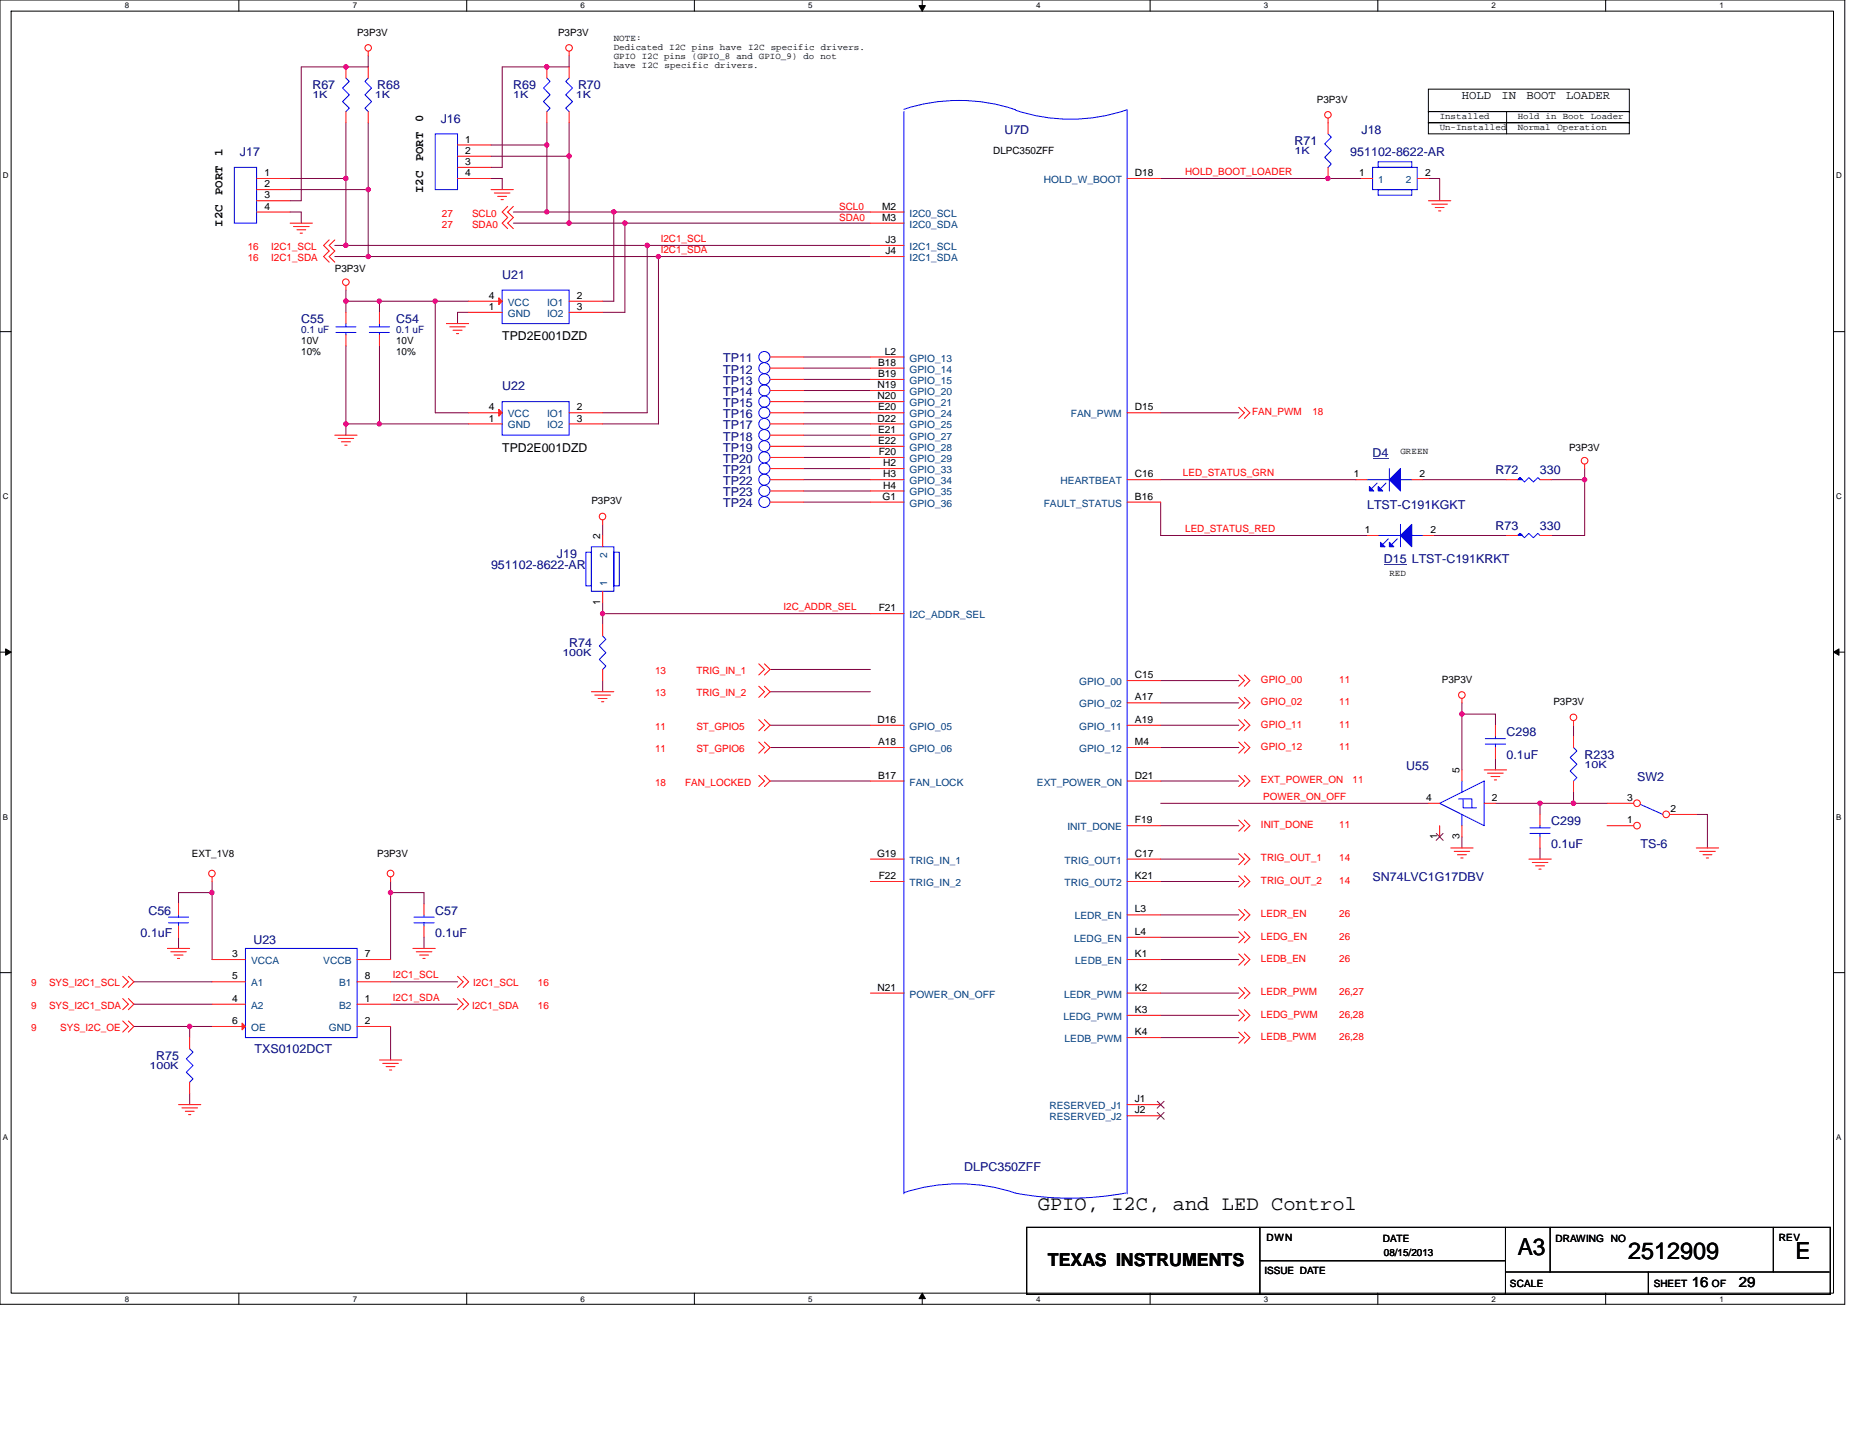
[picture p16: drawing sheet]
<svg xmlns="http://www.w3.org/2000/svg" width="279mm" height="216mm" viewBox="0 0 279 216" stroke-linecap="round" stroke-linejoin="round" font-family="sans-serif">
<defs><g id="words">
<g font-size="3.5">
<text x="228" y="188.6">A3</text>
<text x="244.6" y="189.2">2512909</text>
<text x="269.7" y="189.2">E</text>
</g>
<text font-size="3.1" x="155.9" y="181.8">GPIO, I2C, and LED Control</text>
<text font-size="2.7" x="157.4" y="190.2">TEXAS INSTRUMENTS</text>
<g font-size="2.2">
<text x="254.1" y="193.4">16</text>
<text x="261.2" y="193.4">29</text>
</g>
<g font-size="1.8" fill="#000080">
<text x="46.9" y="13.4">R67</text>
<text x="56.7" y="13.4">R68</text>
<text x="77.1" y="13.4">R69</text>
<text x="86.8" y="13.4">R70</text>
<text x="36" y="23.4">J17</text>
<text x="66.2" y="18.4">J16</text>
<text x="150.9" y="20.1">U7D</text>
<text x="194.5" y="21.8">R71</text>
<text x="202.8" y="23.4">951102-8622-AR</text>
<text x="204.5" y="20.1">J18</text>
<text x="75.4" y="41.9">U21</text>
<text x="45.3" y="48.6">C55</text>
<text x="59.5" y="48.6">C54</text>
<text x="75.4" y="58.7">U22</text>
<text x="108.6" y="54.5">TP11</text>
<text x="108.6" y="57.8">TP13</text>
<text x="108.6" y="59.5">TP14</text>
<text x="108.6" y="56.1">TP12</text>
<text x="108.6" y="62.8">TP16</text>
<text x="108.6" y="64.5">TP17</text>
<text x="108.6" y="61.2">TP15</text>
<text x="108.6" y="69.5">TP20</text>
<text x="108.6" y="67.9">TP19</text>
<text x="108.6" y="66.2">TP18</text>
<text x="108.6" y="71.2">TP21</text>
<text x="206.2" y="68.7">D4</text>
<text x="224.6" y="71.2">R72</text>
<text x="231.3" y="71.2">330</text>
<text x="108.6" y="72.9">TP22</text>
<text x="108.6" y="76.2">TP24</text>
<text x="108.6" y="74.6">TP23</text>
<text x="205.4" y="76.4">LTST-C191KGKT</text>
<text x="83.7" y="83.8">J19</text>
<text x="224.6" y="79.6">R73</text>
<text x="231.3" y="79.6">330</text>
<text x="73.8" y="85.5">951102-8622-AR</text>
<text x="207.9" y="84.6">D15 LTST-C191KRKT</text>
<text x="85.5" y="97.2">R74</text>
<text x="226.3" y="110.6">C298</text>
<text x="226.3" y="114">0.1uF</text>
<text x="238" y="114">R233</text>
<text x="211.2" y="115.6">U55</text>
<text x="245.9" y="117.3">SW2</text>
<text x="233" y="124">C299</text>
<text x="233" y="127.4">0.1uF</text>
<text x="246.4" y="127.4">TS-6</text>
<text x="22.3" y="137.4">C56</text>
<text x="65.4" y="137.4">C57</text>
<text x="206.2" y="132.4">SN74LVC1G17DBV</text>
<text x="21.1" y="140.8">0.1uF</text>
<text x="38.1" y="141.8">U23</text>
<text x="65.4" y="140.8">0.1uF</text>
<text x="23.5" y="159.2">R75</text>
<text x="38.2" y="158.2">TXS0102DCT</text>
<text x="144.8" y="176">DLPC350ZFF</text>
</g>
<g font-size="1.8">
<text x="219.6" y="14.9">HOLD</text>
<text x="225.6" y="14.9">IN</text>
<text x="229.3" y="14.9">BOOT</text>
<text x="235.3" y="14.9">LOADER</text>
<text x="33.4" y="23.4" transform="rotate(-90 33.4 23.4)">1</text>
<text x="63.6" y="18.4" transform="rotate(-90 63.6 18.4)">0</text>
<text x="33.4" y="29.3" transform="rotate(-90 33.4 29.3)">PORT</text>
<text x="63.6" y="29" transform="rotate(-90 63.6 29)">I2C</text>
<text x="63.6" y="24.2" transform="rotate(-90 63.6 24.2)">PORT</text>
<text x="33.4" y="34" transform="rotate(-90 33.4 34)">I2C</text>
<text x="75.4" y="51.1">TPD2E001DZD</text>
<text x="75.4" y="67.9">TPD2E001DZD</text>
</g>
<g font-size="1.5">
<text x="53.6" y="5.4">P3P3V</text>
<text x="83.8" y="5.4">P3P3V</text>
<text x="197.8" y="15.4">P3P3V</text>
<text x="69.9" y="21.4">1</text>
<text x="69.9" y="23.1">2</text>
<text x="149.2" y="23.1">DLPC350ZFF</text>
<text x="39.7" y="26.5">1</text>
<text x="39.7" y="28.1">2</text>
<text x="39.7" y="29.8">3</text>
<text x="69.9" y="24.8">3</text>
<text x="69.9" y="26.5">4</text>
<text x="170.5" y="26.5">D18</text>
<text x="204.2" y="26.5">1</text>
<text x="214.1" y="26.5">2</text>
<text x="39.7" y="31.5">4</text>
<text x="132.5" y="33.2">M3</text>
<text x="132.5" y="31.5">M2</text>
<text x="50.3" y="40.9">P3P3V</text>
<text x="133" y="36.5">J3</text>
<text x="133" y="38.2">J4</text>
<text x="73.4" y="46.6">1</text>
<text x="73.4" y="44.9">4</text>
<text x="86.7" y="44.9">2</text>
<text x="86.7" y="46.6">3</text>
<text x="45.3" y="51.6">10V</text>
<text x="45.3" y="53.3">10%</text>
<text x="59.5" y="51.6">10V</text>
<text x="59.5" y="53.3">10%</text>
<text x="132.9" y="53.3">L2</text>
<text x="131.8" y="58.3">N19</text>
<text x="131.8" y="60">N20</text>
<text x="131.9" y="56.6">B19</text>
<text x="131.9" y="54.9">B18</text>
<text x="73.4" y="63.3">1</text>
<text x="73.4" y="61.7">4</text>
<text x="86.7" y="61.7">2</text>
<text x="86.7" y="63.3">3</text>
<text x="131.8" y="63.3">D22</text>
<text x="131.9" y="61.7">E20</text>
<text x="131.9" y="65">E21</text>
<text x="170.5" y="61.7">D15</text>
<text x="131.9" y="66.7">E22</text>
<text x="132" y="68.4">F20</text>
<text x="132.7" y="70">H2</text>
<text x="132.7" y="71.7">H3</text>
<text x="170.5" y="71.7">C16</text>
<text x="203.3" y="71.7">1</text>
<text x="213.2" y="71.7">2</text>
<text x="235.7" y="67.7">P3P3V</text>
<text x="88.8" y="75.8">P3P3V</text>
<text x="132.6" y="75.1">G1</text>
<text x="132.7" y="73.4">H4</text>
<text x="170.5" y="75.1">B16</text>
<text x="90.2" y="81" transform="rotate(-90 90.2 81)">2</text>
<text x="205" y="80.1">1</text>
<text x="214.9" y="80.1">2</text>
<text x="90.2" y="90.8" transform="rotate(-90 90.2 90.8)">1</text>
<text x="132" y="91.8">F21</text>
<text x="170.5" y="101.9">C15</text>
<text x="170.5" y="105.2">A17</text>
<text x="216.6" y="102.6">P3P3V</text>
<text x="233.3" y="106">P3P3V</text>
<text x="131.8" y="108.6">D16</text>
<text x="131.9" y="112">A18</text>
<text x="170.5" y="108.6">A19</text>
<text x="170.5" y="112">M4</text>
<text x="131.9" y="117">B17</text>
<text x="170.5" y="117">D21</text>
<text x="219.2" y="116.2" transform="rotate(-90 219.2 116.2)">5</text>
<text x="170.5" y="123.7">F19</text>
<text x="214.2" y="120.3">4</text>
<text x="224.1" y="120.3">2</text>
<text x="244.4" y="120.3">3</text>
<text x="244.4" y="123.7">1</text>
<text x="251" y="122">2</text>
<text x="28.8" y="128.8">EXT_1V8</text>
<text x="56.7" y="128.8">P3P3V</text>
<text x="131.7" y="128.7">G19</text>
<text x="170.5" y="128.7">C17</text>
<text x="215.9" y="126.1" transform="rotate(-90 215.9 126.1)">1</text>
<text x="219.2" y="126.1" transform="rotate(-90 219.2 126.1)">3</text>
<text x="132" y="132.1">F22</text>
<text x="170.5" y="132.1">K21</text>
<text x="170.5" y="137.1">L3</text>
<text x="34.9" y="143.8">3</text>
<text x="54.8" y="143.8">7</text>
<text x="170.5" y="143.8">K1</text>
<text x="170.5" y="140.5">L4</text>
<text x="34.9" y="147.2">5</text>
<text x="54.8" y="147.2">8</text>
<text x="131.8" y="148.8">N21</text>
<text x="170.5" y="148.8">K2</text>
<text x="34.9" y="150.5">4</text>
<text x="34.9" y="153.9">6</text>
<text x="54.8" y="153.9">2</text>
<text x="54.8" y="150.5">1</text>
<text x="170.5" y="155.5">K4</text>
<text x="170.5" y="152.2">K3</text>
<text x="170.5" y="167.3">J2</text>
<text x="170.5" y="165.6">J1</text>
<text x="189.9" y="191.5">ISSUE DATE</text>
<text x="190.3" y="186.4">DWN</text>
<text x="207.7" y="186.6">DATE</text>
<text x="207.9" y="188.8">08/15/2013</text>
<text x="233.7" y="186.6">DRAWING</text>
<text x="242" y="186.6">NO</text>
<text x="267.2" y="186.4">REV</text>
<text x="226.8" y="193.3">SCALE</text>
<text x="248.4" y="193.3">SHEET</text>
<text x="257.2" y="193.3">OF</text>
</g>
<g font-size="1.5" fill="#000080">
<text x="46.9" y="14.8">1K</text>
<text x="56.3" y="14.8">1K</text>
<text x="77.1" y="14.8">1K</text>
<text x="86.5" y="14.8">1K</text>
<text x="194.5" y="23.1">1K</text>
<text x="45.3" y="50">0.1 uF</text>
<text x="59.5" y="50">0.1 uF</text>
<text x="84.5" y="98.6">100K</text>
<text x="238" y="115.3">10K</text>
<text x="22.5" y="160.6">100K</text>
</g>
<g font-size="1.5" fill="#004080">
<text x="156.8" y="27.5">HOLD_W_BOOT</text>
<text x="207" y="27.5">1</text>
<text x="211.2" y="27.5">2</text>
<text x="136.6" y="34.2">I2C0_SDA</text>
<text x="136.6" y="32.5">I2C0_SCL</text>
<text x="136.6" y="37.5">I2C1_SCL</text>
<text x="136.6" y="39.2">I2C1_SDA</text>
<text x="76.3" y="47.6">GND</text>
<text x="76.3" y="45.9">VCC</text>
<text x="82.2" y="45.9">IO1</text>
<text x="82.2" y="47.6">IO2</text>
<text x="136.6" y="57.7">GPIO_15</text>
<text x="136.6" y="54.3">GPIO_13</text>
<text x="136.6" y="59.4">GPIO_20</text>
<text x="136.6" y="56">GPIO_14</text>
<text x="76.3" y="64.4">GND</text>
<text x="76.3" y="62.7">VCC</text>
<text x="82.2" y="62.7">IO1</text>
<text x="82.2" y="64.4">IO2</text>
<text x="136.6" y="62.7">GPIO_24</text>
<text x="136.6" y="64.4">GPIO_25</text>
<text x="136.6" y="61">GPIO_21</text>
<text x="160.8" y="62.7">FAN_PWM</text>
<text x="136.6" y="67.7">GPIO_28</text>
<text x="136.6" y="66.1">GPIO_27</text>
<text x="136.6" y="69.4">GPIO_29</text>
<text x="136.6" y="71.1">GPIO_33</text>
<text x="136.6" y="72.7">GPIO_34</text>
<text x="136.6" y="74.4">GPIO_35</text>
<text x="136.6" y="76.1">GPIO_36</text>
<text x="156.8" y="76.1">FAULT_STATUS</text>
<text x="159.3" y="72.7">HEARTBEAT</text>
<text x="91.2" y="83.8" transform="rotate(-90 91.2 83.8)">2</text>
<text x="91.2" y="88" transform="rotate(-90 91.2 88)">1</text>
<text x="136.6" y="92.9">I2C_ADDR_SEL</text>
<text x="162.1" y="102.9">GPIO_00</text>
<text x="162.1" y="106.3">GPIO_02</text>
<text x="136.6" y="113">GPIO_06</text>
<text x="136.6" y="109.6">GPIO_05</text>
<text x="162.1" y="109.6">GPIO_11</text>
<text x="162.1" y="113">GPIO_12</text>
<text x="136.6" y="118">FAN_LOCK</text>
<text x="155.8" y="118">EXT_POWER_ON</text>
<text x="160.3" y="124.7">INIT_DONE</text>
<text x="136.6" y="129.8">TRIG_IN_1</text>
<text x="159.9" y="129.8">TRIG_OUT1</text>
<text x="136.6" y="133.1">TRIG_IN_2</text>
<text x="159.9" y="133.1">TRIG_OUT2</text>
<text x="161.4" y="141.5">LEDG_EN</text>
<text x="161.4" y="138.1">LEDR_EN</text>
<text x="37.7" y="144.8">VCCA</text>
<text x="37.7" y="148.2">A1</text>
<text x="48.6" y="144.8">VCCB</text>
<text x="50.9" y="148.2">B1</text>
<text x="136.6" y="149.9">POWER_ON_OFF</text>
<text x="159.8" y="149.9">LEDR_PWM</text>
<text x="161.5" y="144.8">LEDB_EN</text>
<text x="37.7" y="151.6">A2</text>
<text x="37.7" y="154.9">OE</text>
<text x="49.4" y="154.9">GND</text>
<text x="50.9" y="151.6">B2</text>
<text x="159.7" y="153.2">LEDG_PWM</text>
<text x="159.9" y="156.6">LEDB_PWM</text>
<text x="157.6" y="166.6">RESERVED_J1</text>
<text x="157.6" y="168.3">RESERVED_J2</text>
</g>
<g font-size="1.5" fill="#f00">
<text x="178" y="26.3">HOLD_BOOT_LOADER</text>
<text x="66.4" y="34.2">27</text>
<text x="66.4" y="32.5">27</text>
<text x="70.9" y="34.2">SDA0</text>
<text x="70.9" y="32.5">SCL0</text>
<text x="126.1" y="33.2">SDA0</text>
<text x="126.1" y="31.5">SCL0</text>
<text x="37.2" y="39.2">16</text>
<text x="37.2" y="37.6">16</text>
<text x="40.7" y="39.2">I2C1_SDA</text>
<text x="40.7" y="37.6">I2C1_SCL</text>
<text x="99.3" y="36.3">I2C1_SCL</text>
<text x="99.3" y="38">I2C1_SDA</text>
<text x="188.1" y="62.4">FAN_PWM</text>
<text x="197.1" y="62.4">18</text>
<text x="177.7" y="71.5">LED_STATUS_GRN</text>
<text x="178" y="79.9">LED_STATUS_RED</text>
<text x="117.7" y="91.7">I2C_ADDR_SEL</text>
<text x="98.4" y="101.3">13</text>
<text x="104.6" y="101.3">TRIG_IN_1</text>
<text x="98.4" y="104.6">13</text>
<text x="104.6" y="104.6">TRIG_IN_2</text>
<text x="189.4" y="102.6">GPIO_00</text>
<text x="189.4" y="106">GPIO_02</text>
<text x="201.2" y="102.6">11</text>
<text x="201.2" y="106">11</text>
<text x="98.4" y="109.6">11</text>
<text x="98.4" y="113">11</text>
<text x="104.6" y="109.6">ST_GPIO5</text>
<text x="104.6" y="113">ST_GPIO6</text>
<text x="189.4" y="109.3">GPIO_11</text>
<text x="189.4" y="112.7">GPIO_12</text>
<text x="201.2" y="109.3">11</text>
<text x="201.2" y="112.7">11</text>
<text x="98.4" y="118">18</text>
<text x="102.9" y="118">FAN_LOCKED</text>
<text x="189.4" y="117.7">EXT_POWER_ON</text>
<text x="203.2" y="117.7">11</text>
<text x="189.4" y="124.4">INIT_DONE</text>
<text x="189.8" y="120.1">POWER_ON_OFF</text>
<text x="201.2" y="124.4">11</text>
<text x="189.4" y="129.4">TRIG_OUT_1</text>
<text x="201.2" y="129.4">14</text>
<text x="189.4" y="137.8">LEDR_EN</text>
<text x="189.4" y="132.8">TRIG_OUT_2</text>
<text x="201.2" y="137.8">26</text>
<text x="201.2" y="132.8">14</text>
<text x="189.4" y="141.2">LEDG_EN</text>
<text x="201.2" y="141.2">26</text>
<text x="4.7" y="148.2">9</text>
<text x="7.4" y="148.2">SYS_I2C1_SCL</text>
<text x="59" y="147">I2C1_SCL</text>
<text x="71.1" y="148.2">I2C1_SCL</text>
<text x="80.8" y="148.2">16</text>
<text x="189.4" y="144.5">LEDB_EN</text>
<text x="189.4" y="149.5">LEDR_PWM</text>
<text x="201.2" y="144.5">26</text>
<text x="201.2" y="149.5">26,27</text>
<text x="4.7" y="151.6">9</text>
<text x="4.7" y="154.9">9</text>
<text x="7.4" y="151.6">SYS_I2C1_SDA</text>
<text x="9" y="154.9">SYS_I2C_OE</text>
<text x="59" y="150.3">I2C1_SDA</text>
<text x="70.9" y="151.6">I2C1_SDA</text>
<text x="80.8" y="151.6">16</text>
<text x="189.4" y="152.9">LEDG_PWM</text>
<text x="201.2" y="152.9">26,28</text>
<text x="189.4" y="156.3">LEDB_PWM</text>
<text x="201.2" y="156.3">26,28</text>
</g>
<g font-size="1.4">
<text x="92.2" y="6.1">NOTE:</text>
<text x="92.2" y="7.5">Dedicated I2C pins have I2C specific drivers.</text>
<text x="92.2" y="8.9">GPIO I2C pins (GPIO_8 and GPIO_9) do not</text>
<text x="92.2" y="10.2">have I2C specific drivers.</text>
<text x="216.3" y="17.9">Installed</text>
<text x="228" y="17.9">Hold in Boot Loader</text>
<text x="216.3" y="19.5">Un-Installed</text>
<text x="228" y="19.5">Normal</text>
<text x="234" y="19.5">Operation</text>
<text x="210.4" y="68.2">GREEN</text>
<text x="208.7" y="86.6">RED</text>
</g>
<g font-size="1.2">
<text x="18.8" y="1.3">8</text>
<text x="53" y="1.3">7</text>
<text x="87.2" y="1.3">6</text>
<text x="121.4" y="1.3">5</text>
<text x="155.6" y="1.3">4</text>
<text x="189.9" y="1.3">3</text>
<text x="224.1" y="1.3">2</text>
<text x="258.3" y="1.3">1</text>
<text x=".4" y="26.8">D</text>
<text x="275.8" y="26.8">D</text>
<text x=".4" y="75">C</text>
<text x="275.8" y="75">C</text>
<text x=".4" y="123.1">B</text>
<text x="275.8" y="123.1">B</text>
<text x=".4" y="171.3">A</text>
<text x="275.8" y="171.3">A</text>
<text x="18.8" y="195.6">8</text>
<text x="53" y="195.6">7</text>
<text x="87.2" y="195.6">6</text>
<text x="121.4" y="195.6">5</text>
<text x="155.6" y="195.6">4</text>
<text x="189.9" y="195.6">3</text>
<text x="224.1" y="195.6">2</text>
<text x="258.3" y="195.6">1</text>
</g>
</g></defs>
<path d="M0 0h277.1v196h-277.1zM1.7 1.7h273.7v192.6h-273.7z" fill="none" stroke="#000" stroke-width=".15"/>
<g fill="#fff">
<path d="M18.8 .2h.6v1.3h-.6z"/>
<path d="M18.8 194.5h.6v1.3h-.6z"/>
</g>
<path d="M35.9 0v1.7M35.9 194.3v1.7" fill="none" stroke="#000" stroke-width=".15"/>
<g fill="#fff">
<path d="M53 .2h.6v1.3h-.6z"/>
<path d="M53 194.5h.6v1.3h-.6z"/>
</g>
<path d="M70.1 0v1.7M70.1 194.3v1.7" fill="none" stroke="#000" stroke-width=".15"/>
<g fill="#fff">
<path d="M87.2 .2h.7v1.3h-.7z"/>
<path d="M87.2 194.5h.7v1.3h-.7z"/>
</g>
<path d="M104.3 0v1.7M104.3 194.3v1.7" fill="none" stroke="#000" stroke-width=".15"/>
<g fill="#fff">
<path d="M121.4 .2h.7v1.3h-.7z"/>
<path d="M121.4 194.5h.7v1.3h-.7z"/>
</g>
<path d="M138.5 0v1.7M138.5 194.3v1.7" fill="none" stroke="#000" stroke-width=".15"/>
<path d="M138 .8h1l-.5 .9zM138.5 194.3l.5 .8h-1z" fill="#000" stroke="#000" stroke-width=".15"/>
<g fill="#fff">
<path d="M155.6 .2h.7v1.3h-.7z"/>
<path d="M155.6 194.5h.7v1.3h-.7z"/>
</g>
<path d="M172.8 0v1.7M172.8 194.3v1.7" fill="none" stroke="#000" stroke-width=".15"/>
<g fill="#fff">
<path d="M189.9 .2h.6v1.3h-.6z"/>
<path d="M189.9 194.5h.6v1.3h-.6z"/>
</g>
<path d="M207 0v1.7M207 194.3v1.7" fill="none" stroke="#000" stroke-width=".15"/>
<g fill="#fff">
<path d="M224.1 .2h.6v1.3h-.6z"/>
<path d="M224.1 194.5h.6v1.3h-.6z"/>
</g>
<path d="M241.2 0v1.7M241.2 194.3v1.7" fill="none" stroke="#000" stroke-width=".15"/>
<g fill="#fff">
<path d="M258.3 .2h.7v1.3h-.7z"/>
<path d="M258.3 194.5h.7v1.3h-.7z"/>
<path d="M.4 25.7h.9v1.4h-.9z"/>
<path d="M275.8 25.7h.9v1.4h-.9z"/>
<path d="M.4 73.9h.9v1.3h-.9z"/>
<path d="M275.8 73.9h.9v1.3h-.9z"/>
</g>
<path d="M0 49.8h1.7M275.4 49.8h1.7" fill="none" stroke="#000" stroke-width=".15"/>
<g fill="#fff">
<path d="M.4 122h.8v1.4h-.8z"/>
<path d="M275.8 122h.8v1.4h-.8z"/>
</g>
<path d="M0 98h1.7M275.4 98h1.7" fill="none" stroke="#000" stroke-width=".15"/>
<path d="M.8 97.5l.9 .5-.9 .4zM275.4 98l.8-.5v.9z" fill="#000" stroke="#000" stroke-width=".15"/>
<g fill="#fff">
<path d="M.4 170.2h.8v1.3h-.8z"/>
<path d="M275.8 170.2h.8v1.3h-.8z"/>
</g>
<g fill="none" stroke="#000" stroke-width=".15">
<path d="M214.6 13.4h30.2v3.4h-30.2zM214.6 16.8h30.2v1.6h-30.2zM214.6 18.4h30.2v1.7h-30.2zM226.3 16.8v3.3M0 146.1h1.7M275.4 146.1h1.7M154.2 184.4h120.7v10.1h-120.7zM189.3 184.4v10.1M189.3 189.4h36.8M226.1 184.4v10.1M226.1 191.1h6.8M232.9 184.4v6.7h41.9"/>
<path d="M247.6 191.1v3.4M266.4 184.4v6.7"/>
</g>
<g fill="none" stroke="#800040" stroke-width=".15">
<path d="M52 18.4v8.4M55.3 8.4v1.7h-10v20.1h-1.7M55.3 18.4v10.1M82.1 18.4v3.4M85.5 8.4v1.7h-10.1v15h-1.6M85.5 18.4v5.1M43.6 28.5h11.7M43.6 31.9h1.7v1.6M43.6 26.8h8.4M50.3 38.5h5M50.3 36.9h1.7M52 36.9h45.2v25.1h-6.7"/>
<path d="M52 26.8v10.1M55.3 28.5v10M55.3 38.5h43.6M73.8 23.5h11.7M73.8 26.8h1.6v1.7M73.8 21.8h8.3M77.1 33.5h8.4M77.1 31.9h5M82.1 31.9h10.1v13.4h-1.7M82.1 21.8v10.1M85.5 23.5v10M85.5 33.5h8.4"/>
<path d="M92.2 31.9h38.5M93.9 33.5v13.4h-3.4M93.9 33.5h36.8M97.2 36.9h33.5M98.9 38.5h31.8M98.9 38.5v25.2h-8.4M174.3 26.8h30.2M214.6 26.8h1.7v3.4M52 45.3h5v1.6M52 43.6v1.7M52 45.3v1.6M52 52v11.7"/>
<path d="M57 45.3h8.4M57 52v11.7M65.4 45.3v16.7h5M65.4 45.3h5M70.4 46.9h-1.7v1.7M120.7 58.7h10M120.7 55.3h10M120.7 57h10M120.7 53.6h10M52 63.7h5M52 63.7v1.7M57 63.7h13.4"/>
<path d="M90.5 78.8v1.7M120.7 72.1h10M120.7 73.8h10M120.7 68.7h10M120.7 60.3h10M120.7 67.1h10M120.7 70.4h10M120.7 63.7h10M120.7 65.4h10M120.7 62h10M120.7 75.4h10M174.3 72.1h29.4"/>
<path d="M174.3 62h11.8M174.3 75.4v5.1h31.1M213.7 72.1h12.6M233 72.1h5M238 72.1v8.4h-5M238 70.4v1.7M90.5 92.2h40.2M90.5 92.2v1.7M90.5 90.5v1.7M215.4 80.5h10.9M90.5 102.3v1.6M115.7 100.6h15"/>
<path d="M115.7 103.9h15M115.7 117.3h15M115.7 112.3h15M115.7 109h15M174.3 109h11.8M174.3 102.3h11.8M174.3 105.6h11.8M174.3 112.3h11.8M174.3 117.3h11.8M219.6 107.3v8.4M219.6 105.6v1.7h5v1.7M224.6 114v1.7"/>
<path d="M236.4 109v1.6M236.4 119v1.7M31.9 134.1h-5.1v1.7M31.9 132.4v1.7M31.9 134.1v10.1M58.7 132.4v1.7h5v1.7M58.7 134.1v10.1M174.3 129.1h11.8M174.3 124.1h11.8M174.3 137.5h11.8M174.3 132.4h11.8M174.3 120.7h40.3"/>
<path d="M219.6 125.7v1.7M224.6 120.7h6.7M231.3 127.4v1.7M231.3 120.7v1.7M231.3 120.7h5.1M236.4 120.7h5M254.8 122.4h1.7v5M20.1 147.5h11.8M20.1 150.9h11.8M20.1 154.2h8.4v1.7M26.8 140.8v1.7M28.5 154.2h3.4"/>
<path d="M58.7 147.5h10M58.7 150.9h10M58.7 154.2v5.1M63.7 140.8v1.7M174.3 149.2h11.8M174.3 144.2h11.8M174.3 140.8h11.8M174.3 152.5h11.8M174.3 155.9h11.8M28.5 164.3v1.7"/>
</g>
<g fill="#f0f" stroke="#f0f" stroke-width=".15">
<circle cx="93.9" cy="33.5" r=".33"/>
<circle cx="85.5" cy="33.5" r=".33"/>
<circle cx="85.5" cy="23.5" r=".33"/>
<circle cx="92.2" cy="31.8" r=".33"/>
<circle cx="82.1" cy="31.8" r=".32"/>
<circle cx="82.1" cy="21.8" r=".32"/>
<circle cx="51.9" cy="10" r=".33"/>
<circle cx="55.3" cy="28.5" r=".32"/>
<circle cx="51.9" cy="26.8" r=".33"/>
<circle cx="82.1" cy="10" r=".32"/>
<circle cx="65.4" cy="45.2" r=".32"/>
<circle cx="57" cy="45.2" r=".32"/>
<circle cx="51.9" cy="45.2" r=".33"/>
<circle cx="199.5" cy="26.8" r=".32"/>
<circle cx="97.2" cy="36.9" r=".32"/>
<circle cx="51.9" cy="36.9" r=".33"/>
<circle cx="98.9" cy="38.5" r=".32"/>
<circle cx="55.3" cy="38.5" r=".32"/>
<circle cx="90.5" cy="92.2" r=".32"/>
<circle cx="57" cy="63.7" r=".32"/>
<circle cx="52" cy="63.7" r=".33"/>
<circle cx="58.7" cy="134.1" r=".33"/>
<circle cx="31.8" cy="134.1" r=".32"/>
<circle cx="238" cy="72.1" r=".33"/>
<circle cx="28.5" cy="154.2" r=".33"/>
<circle cx="219.6" cy="107.3" r=".33"/>
<circle cx="231.3" cy="120.7" r=".32"/>
<circle cx="236.4" cy="120.7" r=".33"/>
</g>
<g fill="none" stroke="#f00" stroke-width=".15">
<path d="M52 16.8v1.6M52 10.1v1.6M55.3 7.7v.7M55.3 16.8v1.6M55.3 10.1v1.6M82.1 16.8v1.6M82.1 10.1v1.6M85.5 16.8v1.6M85.5 10.1v1.6M85.5 7.7v.7M199.5 17.8v2.3M43.6 33.5h3.3"/>
<path d="M44.1 34h2.3M44.6 34.5h1.3M45.1 35h.3M49.4 36l-.8 .9 .8 .8-.8 .8 .8 .9M50.3 36l-.9 .9 .9 .8-.9 .8 .9 .9M68.7 21.8h5.1M68.7 23.5h5.1M68.7 25.1h5.1M68.7 26.8h5.1M73.8 28.5h3.3M74.3 29h2.3M74.8 29.5h1.3"/>
<path d="M75.3 30h.3M76.3 31l-.9 .9 .9 .8-.9 .8 .9 .9M77.1 31l-.8 .9 .8 .8-.8 .8 .8 .9M199.5 25.1v1.7M214.6 30.2h3.3M215.1 30.7h2.3M215.6 31.2h1.3M216.1 31.7h.3M52 42.9v.7M52 50.3v1.7M52 46.9v1.7M57 50.3v1.7"/>
<path d="M57 46.9v1.7M67.1 48.6h3.3M67.6 49.1h2.3M68.1 49.6h1.3M68.6 50.1h.3M115.7 53.6h5M115.7 57h5M115.7 58.7h5M50.3 65.4h3.3M50.8 65.9h2.3M51.3 66.4h1.3M51.8 66.9h.3"/>
<path d="M70.4 63.7h5M70.4 62h5M85.5 62h5M85.5 63.7h5M90.5 78.1v.7M115.7 62h5M115.7 68.7h5M115.7 72.1h5M115.7 63.7h5M115.7 75.4h5M115.7 73.8h5M115.7 67.1h5"/>
<path d="M115.7 60.3h5M115.7 65.4h5M186.1 61.2l.8 .8-.8 .9M186.9 61.2l.8 .8-.8 .9M226.3 72.1h1.7M231.3 72.1h1.7M238 69.7v.7M90.5 93.9v1.6M114 99.7l.8 .9-.8 .8M114.8 99.7l.9 .9-.9 .8M205.4 80.5h1.6M213.7 80.5h1.7"/>
<path d="M226.3 80.5h1.7M231.3 80.5h1.7M88.8 103.9h3.4M89.3 104.4h2.4M89.9 104.9h1.3M90.4 105.4h.3M90.5 100.6v1.7M114 103.1l.8 .8-.8 .9M114 108.1l.8 .9-.8 .8M114 111.5l.8 .8-.8 .9M114 116.5l.8 .8-.8 .9M114.8 103.1l.9 .8-.9 .9"/>
<path d="M114.8 108.1l.9 .9-.9 .8M114.8 111.5l.9 .8-.9 .9M114.8 116.5l.9 .8-.9 .9M186.1 101.4l.8 .9-.8 .8M186.1 108.1l.8 .9-.8 .8M186.1 104.8l.8 .8-.8 .8M186.1 111.5l.8 .8-.8 .9M186.1 116.5l.8 .8-.8 .9M186.9 101.4l.8 .9-.8 .8M186.9 108.1l.8 .9-.8 .8M186.9 104.8l.8 .8-.8 .8M186.9 111.5l.8 .8-.8 .9"/>
<path d="M186.9 116.5l.8 .8-.8 .9M219.6 104.9v.7M219.6 115.7v1.6M222.9 115.7h3.4M223.5 116.2h2.3M224 116.7h1.3M224.5 117.2h.3M224.6 109v1.6M224.6 112.3v1.7M236.4 108.3v.7M236.4 110.6v1.7M236.4 117.3v1.7"/>
<path d="M26.8 135.8v1.7M26.8 139.1v1.7M31.9 131.8v.6M58.7 131.8v.6M63.7 135.8v1.7M63.7 139.1v1.7M186.1 128.2l.8 .9-.8 .8M186.1 123.2l.8 .9-.8 .8M186.1 136.6l.8 .9-.8 .8M186.1 140l.8 .8-.8 .8M186.1 131.6l.8 .8-.8 .9M186.9 128.2l.8 .9-.8 .8"/>
<path d="M186.9 123.2l.8 .9-.8 .8M186.9 136.6l.8 .9-.8 .8M186.9 140l.8 .8-.8 .8M186.9 131.6l.8 .8-.8 .9M214.6 120.7h1.7M216.3 124.1v1.6M217.9 127.4h3.4M218.4 127.9h2.4M218.9 128.4h1.4M219.4 128.9h.4M219.6 124.1v1.6M222.9 120.7h1.7"/>
<path d="M229.7 129.1h3.3M230.2 129.6h2.3M230.7 130.1h1.3M231.2 130.6h.3M231.3 122.4v1.7M231.3 125.7v1.7M254.8 127.4h3.4M255.3 127.9h2.4M255.8 128.4h1.4M256.3 128.9h.3M18.4 153.4l.9 .8-.9 .9M18.4 146.7l.9 .8-.9 .9"/>
<path d="M18.4 150l.9 .9-.9 .8M19.3 153.4l.8 .8-.8 .9M19.3 146.7l.8 .8-.8 .9M19.3 150l.8 .9-.8 .8M25.1 142.5h3.4M25.7 143h2.3M26.1 143.5h1.4M26.6 144h.4M31.9 144.2h5M31.9 150.9h5M31.9 154.2h5M31.9 147.5h5"/>
<path d="M53.6 150.9h5.1M53.6 154.2h5.1M53.6 147.5h5.1M53.6 144.2h5.1M57 159.3h3.3M57.5 159.8h2.3M62 142.5h3.4M62.5 143h2.4M63 143.5h1.4M63.5 144h.4M68.7 150l.9 .9-.9 .8M68.7 146.7l.9 .8-.9 .9"/>
<path d="M69.6 150l.8 .9-.8 .8M69.6 146.7l.8 .8-.8 .9M186.1 143.3l.8 .9-.8 .8M186.1 148.4l.8 .8-.8 .8M186.1 151.7l.8 .8-.8 .9M186.1 155.1l.8 .8-.8 .8M186.9 143.3l.8 .9-.8 .8M186.9 148.4l.8 .8-.8 .8M186.9 151.7l.8 .8-.8 .9M186.9 155.1l.8 .8-.8 .8M26.8 166h3.4M27.3 166.5h2.4"/>
<path d="M27.8 167h1.4M28.3 167.5h.4M58 160.3h1.3M58.5 160.8h.3"/>
<circle cx="55.3" cy="7.2" r=".49"/>
<circle cx="85.5" cy="7.2" r=".49"/>
<circle cx="199.5" cy="17.2" r=".49"/>
<circle cx="52" cy="42.4" r=".49"/>
<circle cx="90.5" cy="77.6" r=".49"/>
<circle cx="238" cy="69.2" r=".5"/>
<circle cx="219.6" cy="104.4" r=".5"/>
<circle cx="236.4" cy="107.8" r=".49"/>
<circle cx="31.8" cy="131.2" r=".49"/>
<circle cx="58.7" cy="131.2" r=".5"/>
</g>
<g fill="#00f" stroke="#00f" stroke-width=".15">
<path d="M210.4 80.5l1.7-1.7v3.3z" fill-rule="evenodd"/>
<path d="M208.7 81.5l.7 .6h-.7z" fill-rule="evenodd"/>
<path d="M207.4 81.5l.6 .6h-.6z" fill-rule="evenodd"/>
<path d="M228 80.5l.3-.4 .4 .4-.4-.4 .4 .4z" fill-rule="evenodd"/>
<path d="M228 72.1l.3-.3 .4 .3-.4-.3 .4 .3z" fill-rule="evenodd"/>
</g>
<g fill="none" stroke="#00f" stroke-width=".15">
<path d="M52 11.7l.5 .5-1 1 1 1-1 1.1 1 1-.5 .5M55.3 11.7l-.5 .5 1 1-1 1 1 1.1-1 1 .5 .5M82.1 11.7l.5 .5-1 1 1 1-1 1.1 1 1-.5 .5M85.5 11.7l-.5 .5 1 1-1 1 1 1.1-1 1 .5 .5M65.4 20.1h3.3v8.4h-3.3zM199.5 20.1l.5 .5-1 1 1 1-1 1 1 1-.5 .5M50.5 49.1h3M50.5 50h3M52 50v.3M52 48.6v.5M55.5 49.1h3M55.5 50h3"/>
<path d="M57 50v.3M57 48.6v.5M75.4 60.3h10.1v5.1h-10.1zM210.4 78.8v3.3M228 72.1l.3-.3 .7 .6 .7-.6 .6 .6 .7-.6 .3 .3M90.5 95.5l.5 .6-1 .9 1 1.1-1 1 1 1-.5 .5M207 80.5h3.4M208.5 81l-.8 .8M209.9 81l-.9 .8M212.1 80.5h1.6M228 80.5l.3-.4 .7 .7 .7-.7 .6 .7 .7-.7 .3 .4M219.6 117.3v1.7"/>
<path d="M223.1 111.8h3M223.1 111h3M224.6 110.6v.4M224.6 111.8v.5M236.4 112.3l.5 .5-1 1 1 1-1 1 1 1-.5 .5M25.3 138.6h3M25.3 137.8h3M26.8 137.5v.3M26.8 138.6v.5M62.2 138.6h3M62.2 137.8h3M63.7 137.5v.3"/>
<path d="M63.7 138.6v.5M216.3 120.7l6.6-3.4v6.8zM219.1 120h2v1.4M219.6 122.4v1.7M219.8 120v1.4h2M229.8 125.2h3.1M229.8 124.4h3.1M231.3 124.1v.3M231.3 125.2v.5M246.4 120.9l3.4 1.5M36.9 142.5h16.7v13.4h-16.7z"/>
<circle cx="114.8" cy="53.6" r=".83"/>
<circle cx="114.8" cy="57" r=".83"/>
<circle cx="114.8" cy="58.7" r=".83"/>
<circle cx="114.8" cy="68.7" r=".84"/>
<circle cx="114.8" cy="60.3" r=".84"/>
<circle cx="114.8" cy="72.1" r=".83"/>
<circle cx="114.8" cy="73.7" r=".83"/>
<circle cx="114.8" cy="65.4" r=".83"/>
<circle cx="114.8" cy="63.7" r=".83"/>
<circle cx="114.8" cy="62" r=".83"/>
<circle cx="114.8" cy="67" r=".83"/>
<circle cx="114.8" cy="75.4" r=".83"/>
</g>
<path d="M207.9 84.9h3.4" fill="none" stroke="#000080" stroke-width=".15"/>
<path d="M215.8 125.2l1 1.1M216.8 125.2l-1.1 1.1" fill="none" stroke="#804000" stroke-width=".15"/>
<g fill="#f00" stroke="#f00" stroke-width=".15">
<path d="M36.4 153.7l.5 .5-.5 .5z"/>
<path d="M74.9 61.5l.5 .5-.5 .5z"/>
</g>
<circle cx="245.9" cy="120.7" r=".5" fill="#fff" stroke="#f00" stroke-width=".15"/>
<path d="M241.4 120.7h4" fill="none" stroke="#f00" stroke-width=".15"/>
<circle cx="250.3" cy="122.4" r=".5" fill="#fff" stroke="#f00" stroke-width=".15"/>
<path d="M250.8 122.4h4" fill="none" stroke="#f00" stroke-width=".15"/>
<circle cx="245.9" cy="124" r=".5" fill="#fff" stroke="#f00" stroke-width=".15"/>
<g fill="none" stroke="#f00" stroke-width=".15">
<path d="M38.5 26.8h5.1M38.5 28.5h5.1M38.5 30.2h5.1M38.5 31.9h5.1M130.7 36.9h5.1M130.7 38.5h5.1M130.7 33.5h5.1M130.7 31.9h5.1M169.3 26.8h5M204.5 26.8h1.7M212.9 26.8h1.7M70.4 46.9h5"/>
<path d="M70.4 45.3h5M85.5 45.3h5M85.5 46.9h5M115.7 55.3h5M130.7 57h5.1M130.7 53.6h5.1M130.7 58.7h5.1M130.7 55.3h5.1M115.7 70.4h5M130.7 62h5.1M130.7 67.1h5.1M130.7 65.4h5.1"/>
<path d="M130.7 68.7h5.1M130.7 63.7h5.1M130.7 60.3h5.1M130.7 70.4h5.1M130.7 72.1h5.1M130.7 73.8h5.1M130.7 75.4h5.1M169.3 62h5M169.3 72.1h5M169.3 75.4h5M203.7 72.1h1.7M212.1 72.1h1.6"/>
<path d="M90.5 88.8v1.7M90.5 80.5v1.6M130.7 92.2h5.1M130.7 112.3h5.1M130.7 117.3h5.1M130.7 109h5.1M169.3 102.3h5M169.3 109h5M169.3 105.6h5M169.3 112.3h5M169.3 117.3h5M130.7 132.4h5.1"/>
<path d="M130.7 129.1h5.1M169.3 132.4h5M169.3 124.1h5M169.3 129.1h5M169.3 137.5h5M241.4 124.1h4M28.5 155.9v1.7M130.7 149.2h5.1M169.3 140.8h5M169.3 144.2h5M169.3 149.2h5M169.3 152.5h5"/>
<path d="M169.3 155.9h5M28.5 162.6v1.7M169.3 167.6h5M169.3 166h5"/>
</g>
<g fill="none" stroke="#00f" stroke-width=".15">
<path d="M135.8 16.4a26.5 26.5 0 0 1 16.7 .1M135.8 16.8v162.6M169.3 16.6v162.8M169.3 16.5a26.1 26.1 0 0 1-16.8 .1M35.2 25.1h3.3v8.4h-3.3zM206.2 25.1h6.7v3.4h-6.7zM207 28.5h5.1v.8h-5.1zM207 24.3h5.1v.8h-5.1zM75.4 43.6h10.1v5h-10.1zM205.4 72.1h3.3M206.9 72.6l-.9 .8M208.2 72.6l-.8 .8"/>
<path d="M208.7 70.4v3.4M210.4 72.1h1.7M88 83h.8v5h-.8zM88.8 82.1h3.4v6.7h-3.4zM92.2 83h.8v5h-.8zM28.5 157.6l.5 .5-1 1 1 1-1 1 1 1-.5 .5M135.8 179.2a26.5 26.5 0 0 1 16.7 .1 44.9 44.9 0 0 0 16.6-.1"/>
<circle cx="114.8" cy="55.3" r=".83"/>
<circle cx="114.8" cy="70.4" r=".83"/>
</g>
<path d="M74.9 44.7l.5 .6-.5 .5z" fill="#f00" stroke="#f00" stroke-width=".15"/>
<path d="M173.8 167.1l1.1 1.1M173.8 165.5l1.1 1M174.9 167.1l-1.1 1.1M174.9 165.5l-1.1 1" fill="none" stroke="#804000" stroke-width=".15"/>
<g fill="#00f" stroke="#00f" stroke-width=".15">
<path d="M208.7 72.1l1.7-1.7v3.4z" fill-rule="evenodd"/>
<path d="M207 73.1l.7 .7h-.7z" fill-rule="evenodd"/>
<path d="M205.7 73.1l.7 .7h-.7z" fill-rule="evenodd"/>
</g>
<path d="M206.2 69h2.4" fill="none" stroke="#000080" stroke-width=".15"/>
<g fill="#f0f" stroke="#f0f" stroke-width=".15">
<circle cx="93.9" cy="33.5" r=".33"/>
<circle cx="85.5" cy="33.5" r=".33"/>
<circle cx="85.5" cy="23.5" r=".33"/>
<circle cx="92.2" cy="31.8" r=".33"/>
<circle cx="82.1" cy="31.8" r=".32"/>
<circle cx="82.1" cy="21.8" r=".32"/>
<circle cx="51.9" cy="10" r=".33"/>
<circle cx="55.3" cy="28.5" r=".32"/>
<circle cx="51.9" cy="26.8" r=".33"/>
<circle cx="82.1" cy="10" r=".32"/>
<circle cx="65.4" cy="45.2" r=".32"/>
<circle cx="57" cy="45.2" r=".32"/>
<circle cx="51.9" cy="45.2" r=".33"/>
<circle cx="199.5" cy="26.8" r=".32"/>
<circle cx="97.2" cy="36.9" r=".32"/>
<circle cx="51.9" cy="36.9" r=".33"/>
<circle cx="98.9" cy="38.5" r=".32"/>
<circle cx="55.3" cy="38.5" r=".32"/>
<circle cx="90.5" cy="92.2" r=".32"/>
<circle cx="57" cy="63.7" r=".32"/>
<circle cx="52" cy="63.7" r=".33"/>
<circle cx="58.7" cy="134.1" r=".33"/>
<circle cx="31.8" cy="134.1" r=".32"/>
<circle cx="238" cy="72.1" r=".33"/>
<circle cx="28.5" cy="154.2" r=".33"/>
<circle cx="219.6" cy="107.3" r=".33"/>
<circle cx="231.3" cy="120.7" r=".32"/>
<circle cx="236.4" cy="120.7" r=".33"/>
</g>
<use href="#words"/>
</svg>
